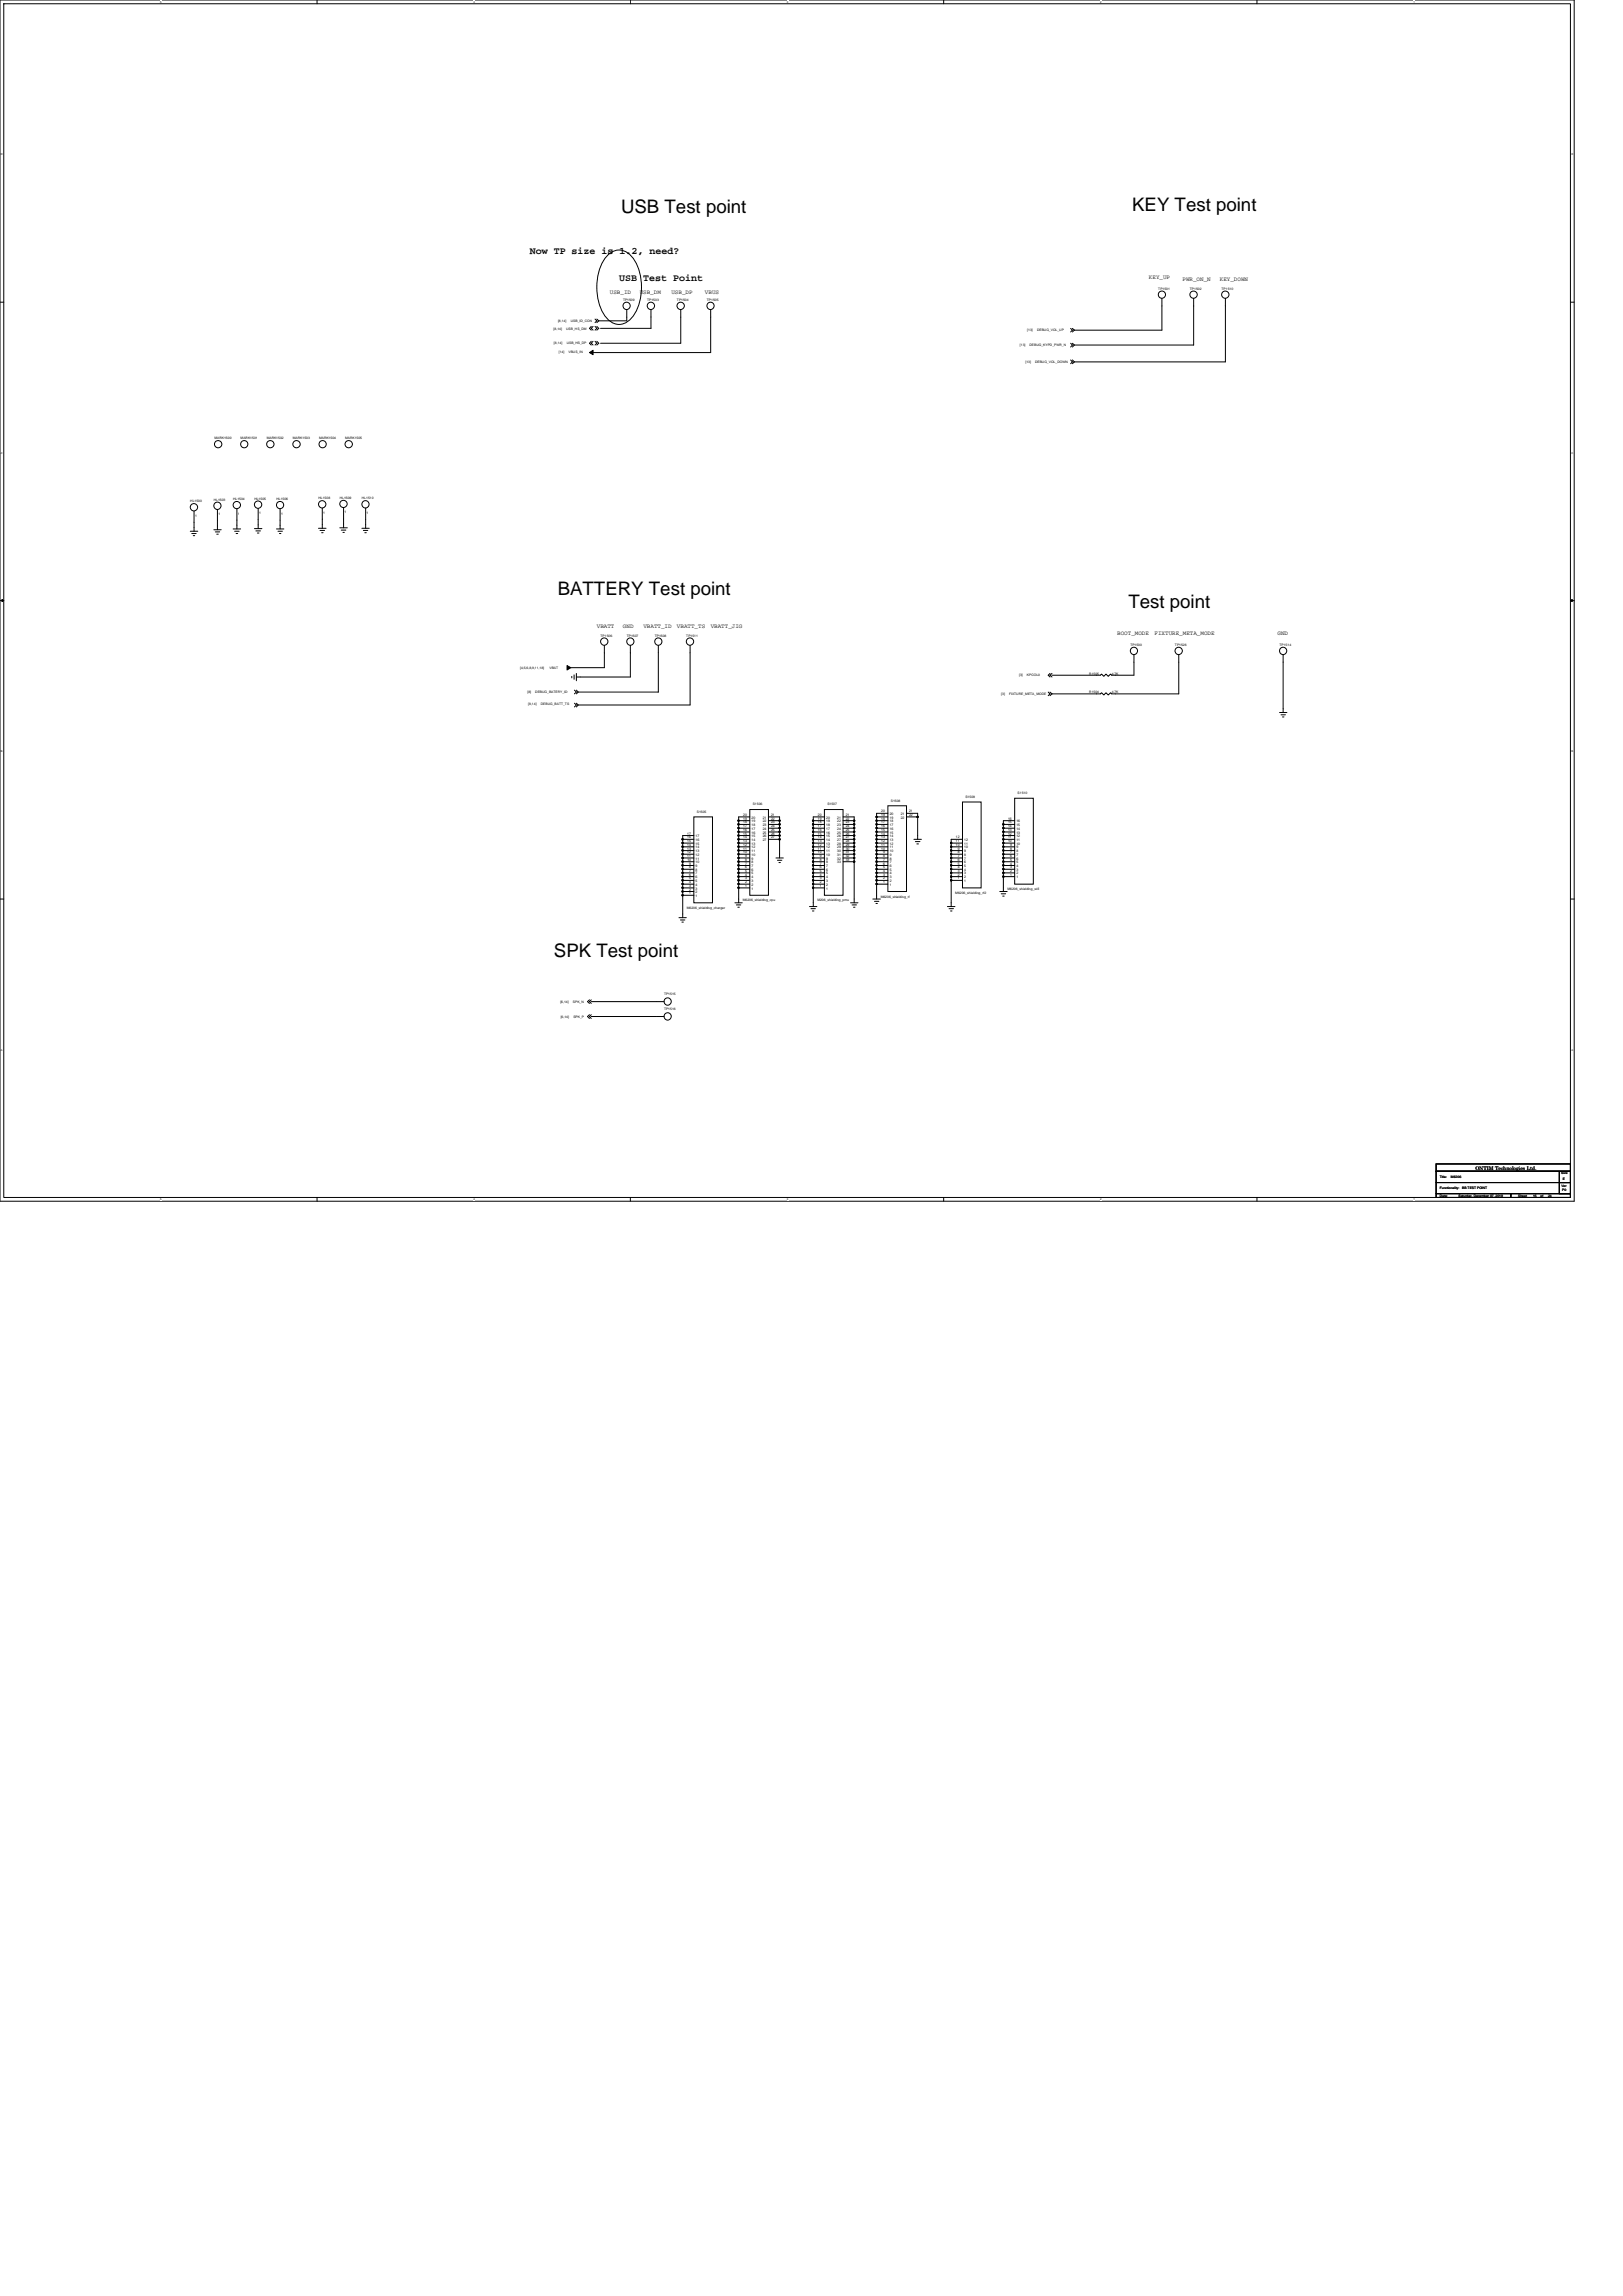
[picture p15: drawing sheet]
<svg xmlns="http://www.w3.org/2000/svg" width="210mm" height="297mm" viewBox="0 0 210 297" stroke-linecap="round" stroke-linejoin="round" font-family="sans-serif">
<defs><g id="words">
<g font-size="2.4">
<text x="80.3" y="27.5">USB Test point</text>
<text x="146.5" y="27.3">KEY Test point</text>
<text x="72.2" y="77">BATTERY Test point</text>
<text x="146" y="78.7">Test point</text>
<text x="71.7" y="123.8">SPK Test point</text>
</g>
<g font-size="1.3">
<text x="68.5" y="32.9">Now TP size is 1.2, need?</text>
<text x="80.1" y="36.3">USB Test Point</text>
</g>
<g font-size=".8">
<text x="78.9" y="38">USB_ID</text>
<text x="82.8" y="38">USB_DM</text>
<text x="86.9" y="38">USB_DP</text>
<text x="91.2" y="38">VBUS</text>
<text x="148.7" y="36.1">KEY_UP</text>
<text x="153" y="36.3">PWR_ON_N</text>
<text x="157.8" y="36.3">KEY_DOWN</text>
<text x="77.2" y="81.2">VBATT</text>
<text x="80.6" y="81.2">GND</text>
<text x="83.2" y="81.2">VBATT_ID</text>
<text x="87.6" y="81.2">VBATT_TS</text>
<text x="91.9" y="81.2">VBATT_JIG</text>
<text x="144.5" y="82.2">BOOT_MODE</text>
<text x="149.4" y="82.2">FIXTURE_META_MODE</text>
<text x="165.3" y="82.2">GND</text>
</g>
<text font-size=".7" x="190.9" y="151.3">ONTIM Technologies Ltd.</text>
<g font-size=".4">
<text x="72.2" y="41.7">[8,14]</text>
<text x="73.9" y="41.7">USB_ID_CON</text>
<text x="80.6" y="38.9">TP1509</text>
<text x="83.7" y="38.9">TP1503</text>
<text x="87.6" y="38.9">TP1504</text>
<text x="91.5" y="38.9">TP1505</text>
<text x="149.9" y="37.5">TP1501</text>
<text x="153.9" y="37.5">TP1502</text>
<text x="158.1" y="37.5">TP1510</text>
<text x="71.6" y="42.6">[8,14]</text>
<text x="71.7" y="44.6">[8,14]</text>
<text x="72.3" y="45.7">[14]</text>
<text x="73.3" y="42.6">USB_HS_DM</text>
<text x="73.3" y="44.6">USB_HS_DP</text>
<text x="73.6" y="45.7">VBUS_IN</text>
<text x="132" y="44.8">[13]</text>
<text x="132.7" y="47">[13]</text>
<text x="132.9" y="42.9">[13]</text>
<text x="133.2" y="44.8">DEBUG_KYPD_PWR_N</text>
<text x="133.9" y="47">DEBUG_VOL_DOWN</text>
<text x="134.2" y="42.9">DEBUG_VOL_UP</text>
<text x="27.7" y="56.8">MARK1500</text>
<text x="31.1" y="56.8">MARK1501</text>
<text x="34.5" y="56.8">MARK1502</text>
<text x="37.9" y="56.8">MARK1503</text>
<text x="41.3" y="56.8">MARK1504</text>
<text x="44.6" y="56.8">MARK1505</text>
<text x="24.6" y="65">HL1500</text>
<text x="27.7" y="64.8">HL1503</text>
<text x="30.2" y="64.7">HL1504</text>
<text x="32.9" y="64.6">HL1505</text>
<text x="35.8" y="64.7">HL1506</text>
<text x="41.2" y="64.6">HL1508</text>
<text x="44" y="64.5">HL1509</text>
<text x="46.8" y="64.6">HL1510</text>
<text x="25.2" y="66.9">1</text>
<text x="28.3" y="66.7">1</text>
<text x="30.8" y="66.6">1</text>
<text x="33.5" y="66.5">1</text>
<text x="36.4" y="66.6">1</text>
<text x="41.8" y="66.5">1</text>
<text x="44.6" y="66.4">1</text>
<text x="47.4" y="66.5">1</text>
<text x="77.7" y="82.4">TP1506</text>
<text x="81.1" y="82.4">TP1507</text>
<text x="84.7" y="82.4">TP1508</text>
<text x="88.8" y="82.4">TP1511</text>
<text x="146.2" y="83.6">TP1500</text>
<text x="152" y="83.6">TP1526</text>
<text x="165.5" y="83.6">TP1514</text>
<text x="67.3" y="86.6">[4,5,6,8,9,11,18]</text>
<text x="68.2" y="89.7">[8]</text>
<text x="69.3" y="89.7">DEBUG_BATERY_ID</text>
<text x="71.1" y="86.6">VBAT</text>
<text x="129.5" y="89.9">[3]</text>
<text x="130.6" y="89.9">FIXTURE_META_MODE</text>
<text x="131.8" y="87.4">[3]</text>
<text x="132.9" y="87.4">KPCOL0</text>
<text x="140.9" y="87.3">R1505</text>
<text x="140.9" y="89.7">R1504</text>
<text x="143.8" y="87.3">4.7K</text>
<text x="143.8" y="89.7">4.7K</text>
<text x="68.3" y="91.1">[8,14]</text>
<text x="70" y="91.1">DEBUG_BATT_TS</text>
<text x="88.9" y="108">17</text>
<text x="90.1" y="105.2">S1505</text>
<text x="96.2" y="107.5">16</text>
<text x="96.2" y="108">15</text>
<text x="96.2" y="107">17</text>
<text x="96.2" y="106.5">18</text>
<text x="96.2" y="106">19</text>
<text x="96.2" y="105.6">20</text>
<text x="97.2" y="107.8">16</text>
<text x="97.2" y="107.4">17</text>
<text x="97.2" y="106.9">18</text>
<text x="97.2" y="106.4">19</text>
<text x="97.2" y="105.9">20</text>
<text x="97.4" y="104.2">S1506</text>
<text x="98.7" y="105.9">21</text>
<text x="98.7" y="106.4">22</text>
<text x="98.7" y="106.9">23</text>
<text x="98.7" y="107.4">24</text>
<text x="98.7" y="107.8">25</text>
<text x="99.8" y="105.6">21</text>
<text x="99.8" y="106">22</text>
<text x="99.8" y="106.5">23</text>
<text x="99.8" y="107">24</text>
<text x="99.8" y="107.5">25</text>
<text x="99.8" y="108">26</text>
<text x="105.8" y="107.5">16</text>
<text x="105.8" y="108">15</text>
<text x="105.8" y="107">17</text>
<text x="105.8" y="106.5">18</text>
<text x="105.8" y="106">19</text>
<text x="105.8" y="105.6">20</text>
<text x="106.9" y="107.8">16</text>
<text x="106.9" y="107.4">17</text>
<text x="106.9" y="106.9">18</text>
<text x="106.9" y="106.4">19</text>
<text x="106.9" y="105.9">20</text>
<text x="107" y="104.2">S1507</text>
<text x="108.3" y="105.9">21</text>
<text x="108.3" y="106.4">22</text>
<text x="108.3" y="106.9">23</text>
<text x="108.3" y="107.4">24</text>
<text x="108.3" y="107.8">25</text>
<text x="109.4" y="105.6">21</text>
<text x="109.4" y="106">22</text>
<text x="109.4" y="106.5">23</text>
<text x="109.4" y="107">24</text>
<text x="109.4" y="107.5">25</text>
<text x="109.4" y="108">26</text>
<text x="114" y="108">14</text>
<text x="114" y="107">16</text>
<text x="114" y="107.5">15</text>
<text x="114" y="106.5">17</text>
<text x="114" y="106">18</text>
<text x="114" y="105.6">19</text>
<text x="114" y="105.1">20</text>
<text x="115.1" y="107.4">16</text>
<text x="115.1" y="107.8">15</text>
<text x="115.1" y="106.9">17</text>
<text x="115.1" y="106.4">18</text>
<text x="115.1" y="105.9">19</text>
<text x="115.1" y="105.4">20</text>
<text x="115.3" y="103.7">S1508</text>
<text x="116.5" y="105.4">21</text>
<text x="116.5" y="105.9">22</text>
<text x="117.6" y="105.1">21</text>
<text x="117.6" y="105.6">22</text>
<text x="124.9" y="103.3">S1509</text>
<text x="130.4" y="108">12</text>
<text x="130.4" y="107">14</text>
<text x="130.4" y="107.5">13</text>
<text x="130.4" y="106">16</text>
<text x="130.4" y="106.5">15</text>
<text x="131.5" y="107.4">14</text>
<text x="131.5" y="107.8">13</text>
<text x="131.5" y="106.4">16</text>
<text x="131.5" y="106.9">15</text>
<text x="131.7" y="102.8">S1510</text>
<text x="88.9" y="110.4">12</text>
<text x="88.9" y="109.9">13</text>
<text x="88.9" y="110.9">11</text>
<text x="88.9" y="108.5">16</text>
<text x="88.9" y="108.9">15</text>
<text x="88.9" y="109.4">14</text>
<text x="88.9" y="111.4">10</text>
<text x="89.2" y="113.8">5</text>
<text x="89.2" y="112.3">8</text>
<text x="89.2" y="112.8">7</text>
<text x="89.2" y="111.8">9</text>
<text x="89.2" y="113.3">6</text>
<text x="90" y="110.7">12</text>
<text x="90" y="112.7">8</text>
<text x="90" y="113.1">7</text>
<text x="90" y="112.2">9</text>
<text x="90" y="111.7">10</text>
<text x="90" y="110.3">13</text>
<text x="90" y="113.6">6</text>
<text x="90" y="111.2">11</text>
<text x="90" y="108.3">17</text>
<text x="90" y="108.8">16</text>
<text x="90" y="109.3">15</text>
<text x="90" y="109.8">14</text>
<text x="96.2" y="109.4">12</text>
<text x="96.2" y="110.4">10</text>
<text x="96.2" y="108.5">14</text>
<text x="96.2" y="108.9">13</text>
<text x="96.2" y="109.9">11</text>
<text x="96.4" y="113.8">3</text>
<text x="96.4" y="113.3">4</text>
<text x="96.4" y="112.8">5</text>
<text x="96.4" y="111.4">8</text>
<text x="96.4" y="111.8">7</text>
<text x="96.4" y="110.9">9</text>
<text x="96.4" y="112.3">6</text>
<text x="97.2" y="113.6">4</text>
<text x="97.2" y="113.1">5</text>
<text x="97.2" y="109.8">12</text>
<text x="97.2" y="111.7">8</text>
<text x="97.2" y="112.2">7</text>
<text x="97.2" y="111.2">9</text>
<text x="97.2" y="110.7">10</text>
<text x="97.2" y="108.8">14</text>
<text x="97.2" y="109.3">13</text>
<text x="97.2" y="108.3">15</text>
<text x="97.2" y="112.7">6</text>
<text x="97.2" y="110.3">11</text>
<text x="98.7" y="108.3">26</text>
<text x="98.7" y="108.8">27</text>
<text x="99.8" y="108.5">27</text>
<text x="105.8" y="109.4">12</text>
<text x="105.8" y="110.4">10</text>
<text x="105.8" y="108.5">14</text>
<text x="105.8" y="108.9">13</text>
<text x="105.8" y="109.9">11</text>
<text x="106.1" y="113.8">3</text>
<text x="106.1" y="113.3">4</text>
<text x="106.1" y="112.8">5</text>
<text x="106.1" y="111.4">8</text>
<text x="106.1" y="111.8">7</text>
<text x="106.1" y="110.9">9</text>
<text x="106.1" y="112.3">6</text>
<text x="106.9" y="113.6">4</text>
<text x="106.9" y="113.1">5</text>
<text x="106.9" y="109.8">12</text>
<text x="106.9" y="111.7">8</text>
<text x="106.9" y="112.2">7</text>
<text x="106.9" y="111.2">9</text>
<text x="106.9" y="110.7">10</text>
<text x="106.9" y="108.8">14</text>
<text x="106.9" y="109.3">13</text>
<text x="106.9" y="108.3">15</text>
<text x="106.9" y="112.7">6</text>
<text x="106.9" y="110.3">11</text>
<text x="108.3" y="108.3">26</text>
<text x="108.3" y="108.8">27</text>
<text x="108.3" y="109.3">28</text>
<text x="108.3" y="109.8">29</text>
<text x="108.3" y="110.3">30</text>
<text x="108.3" y="110.7">31</text>
<text x="108.3" y="111.2">32</text>
<text x="108.3" y="111.7">33</text>
<text x="109.4" y="108.5">27</text>
<text x="109.4" y="108.9">28</text>
<text x="109.4" y="109.4">29</text>
<text x="109.4" y="109.9">30</text>
<text x="109.4" y="110.4">31</text>
<text x="109.4" y="110.9">32</text>
<text x="109.4" y="111.4">33</text>
<text x="114" y="108.9">12</text>
<text x="114" y="109.9">10</text>
<text x="114" y="108.5">13</text>
<text x="114" y="109.4">11</text>
<text x="114.3" y="113.8">2</text>
<text x="114.3" y="113.3">3</text>
<text x="114.3" y="112.8">4</text>
<text x="114.3" y="112.3">5</text>
<text x="114.3" y="110.9">8</text>
<text x="114.3" y="111.4">7</text>
<text x="114.3" y="110.4">9</text>
<text x="114.3" y="111.8">6</text>
<text x="115.1" y="113.6">3</text>
<text x="115.1" y="113.1">4</text>
<text x="115.1" y="112.7">5</text>
<text x="115.1" y="109.3">12</text>
<text x="115.1" y="111.2">8</text>
<text x="115.1" y="111.7">7</text>
<text x="115.1" y="110.7">9</text>
<text x="115.1" y="110.3">10</text>
<text x="115.1" y="108.3">14</text>
<text x="115.1" y="108.8">13</text>
<text x="115.1" y="112.2">6</text>
<text x="115.1" y="109.8">11</text>
<text x="123.7" y="108.5">12</text>
<text x="123.7" y="109.4">10</text>
<text x="123.7" y="108.9">11</text>
<text x="123.9" y="113.8">1</text>
<text x="123.9" y="113.3">2</text>
<text x="123.9" y="112.8">3</text>
<text x="123.9" y="112.3">4</text>
<text x="123.9" y="111.8">5</text>
<text x="123.9" y="110.4">8</text>
<text x="123.9" y="110.9">7</text>
<text x="123.9" y="109.9">9</text>
<text x="123.9" y="111.4">6</text>
<text x="124.8" y="113.6">2</text>
<text x="124.8" y="113.1">3</text>
<text x="124.8" y="112.7">4</text>
<text x="124.8" y="112.2">5</text>
<text x="124.8" y="108.8">12</text>
<text x="124.8" y="110.7">8</text>
<text x="124.8" y="111.2">7</text>
<text x="124.8" y="110.3">9</text>
<text x="124.8" y="109.8">10</text>
<text x="124.8" y="111.7">6</text>
<text x="124.8" y="109.3">11</text>
<text x="130.4" y="108.9">10</text>
<text x="130.4" y="108.5">11</text>
<text x="130.7" y="113.3">1</text>
<text x="130.7" y="112.8">2</text>
<text x="130.7" y="112.3">3</text>
<text x="130.7" y="111.8">4</text>
<text x="130.7" y="111.4">5</text>
<text x="130.7" y="109.9">8</text>
<text x="130.7" y="110.4">7</text>
<text x="130.7" y="109.4">9</text>
<text x="130.7" y="110.9">6</text>
<text x="131.5" y="113.6">1</text>
<text x="131.5" y="113.1">2</text>
<text x="131.5" y="112.7">3</text>
<text x="131.5" y="112.2">4</text>
<text x="131.5" y="111.7">5</text>
<text x="131.5" y="108.3">12</text>
<text x="131.5" y="110.3">8</text>
<text x="131.5" y="110.7">7</text>
<text x="131.5" y="109.8">9</text>
<text x="131.5" y="109.3">10</text>
<text x="131.5" y="111.2">6</text>
<text x="131.5" y="108.8">11</text>
<text x="88.9" y="117.6">M6206_shielding_charger</text>
<text x="89.2" y="115.7">1</text>
<text x="89.2" y="115.2">2</text>
<text x="89.2" y="114.7">3</text>
<text x="89.2" y="114.3">4</text>
<text x="90" y="116">1</text>
<text x="90" y="115.5">2</text>
<text x="90" y="115.1">3</text>
<text x="90" y="114.6">4</text>
<text x="90" y="114.1">5</text>
<text x="96.1" y="116.6">M6206_shielding_cpu</text>
<text x="96.4" y="114.7">1</text>
<text x="96.4" y="114.3">2</text>
<text x="97.2" y="115.1">1</text>
<text x="97.2" y="114.6">2</text>
<text x="97.2" y="114.1">3</text>
<text x="105.7" y="116.6">M206_shielding_pmu</text>
<text x="106.1" y="114.7">1</text>
<text x="106.1" y="114.3">2</text>
<text x="106.9" y="115.1">1</text>
<text x="106.9" y="114.6">2</text>
<text x="106.9" y="114.1">3</text>
<text x="113.9" y="116.1">M6206_shielding_rf</text>
<text x="114.3" y="114.3">1</text>
<text x="115.1" y="114.6">1</text>
<text x="115.1" y="114.1">2</text>
<text x="123.6" y="115.7">M6206_shielding_rf2</text>
<text x="124.8" y="114.1">1</text>
<text x="130.3" y="115.2">M6206_shielding_wifi</text>
<text x="72.5" y="129.8">[6,14]</text>
<text x="72.5" y="131.7">[6,14]</text>
<text x="74.1" y="129.8">SPK_N</text>
<text x="74.2" y="131.7">SPK_P</text>
<text x="85.9" y="128.8">TP1515</text>
<text x="85.9" y="130.7">TP1516</text>
<text x="186.3" y="152.4">Title:</text>
<text x="186.3" y="153.9">Functionality:</text>
<text x="186.3" y="154.8">Date:</text>
<text x="187.7" y="152.4">M6206</text>
<text x="188.7" y="154.8">Saturday, December 07, 2019</text>
<text x="189.2" y="153.9">BB TEST POINT</text>
<text x="196.4" y="154.8">Sheet</text>
<text x="198.4" y="154.8">15</text>
<text x="199.3" y="154.8">of</text>
<text x="200.3" y="154.8">24</text>
<text x="202" y="151.9">Size</text>
<text x="202" y="153.5">Ver</text>
<text x="202.1" y="154.1">P0</text>
<text x="202.2" y="152.7">E</text>
</g>
<g font-size=".3">
<text x="20.7" y=".4">5</text>
<text x="61.3" y=".4">4</text>
<text x="101.8" y=".4">3</text>
<text x="142.3" y=".4">2</text>
<text x="182.9" y=".4">1</text>
<text x=".1" y="20.1">D</text>
<text x="203.3" y="20.1">D</text>
<text x=".1" y="58.7">C</text>
<text x="203.3" y="58.7">C</text>
<text x=".1" y="97.3">B</text>
<text x="203.3" y="97.3">B</text>
<text x=".1" y="135.9">A</text>
<text x="203.3" y="135.9">A</text>
<text x="20.7" y="155.3">5</text>
<text x="61.3" y="155.3">4</text>
<text x="101.8" y="155.3">3</text>
<text x="142.3" y="155.3">2</text>
<text x="182.9" y="155.3">1</text>
</g>
</g></defs>
<path d="M0 0h203.7v155.4h-203.7zM.5 .5h202.7v154.4h-202.7z" fill="none" stroke="#000" stroke-width=".13"/>
<g fill="#fff">
<path d="M20.7 .1h.2v.3h-.2z"/>
<path d="M20.7 155h.2v.4h-.2z"/>
</g>
<path d="M41 0v.5M41 154.9v.5" fill="none" stroke="#000" stroke-width=".13"/>
<g fill="#fff">
<path d="M61.3 .1h.2v.3h-.2z"/>
<path d="M61.3 155h.2v.4h-.2z"/>
</g>
<path d="M81.6 0v.5M81.6 154.9v.5" fill="none" stroke="#000" stroke-width=".13"/>
<g fill="#fff">
<path d="M101.8 .1h.2v.3h-.2z"/>
<path d="M101.8 155h.2v.4h-.2z"/>
</g>
<path d="M122.1 0v.5M122.1 154.9v.5" fill="none" stroke="#000" stroke-width=".13"/>
<g fill="#fff">
<path d="M142.3 .1h.2v.3h-.2z"/>
<path d="M142.3 155h.2v.4h-.2z"/>
</g>
<path d="M162.6 0v.5M162.6 154.9v.5" fill="none" stroke="#000" stroke-width=".13"/>
<g fill="#fff">
<path d="M182.9 .1h.2v.3h-.2z"/>
<path d="M182.9 155h.2v.4h-.2z"/>
<path d="M.1 19.8h.3v.4h-.3z"/>
<path d="M203.3 19.8h.3v.4h-.3z"/>
<path d="M.1 58.4h.3v.4h-.3z"/>
<path d="M203.3 58.4h.3v.4h-.3z"/>
</g>
<path d="M0 39.1h.5M203.2 39.1h.5" fill="none" stroke="#000" stroke-width=".13"/>
<g fill="#fff">
<path d="M.1 97h.3v.4h-.3z"/>
<path d="M203.3 97h.2v.4h-.2z"/>
</g>
<path d="M0 77.7h.5M203.2 77.7h.5" fill="none" stroke="#000" stroke-width=".13"/>
<path d="M.3 77.6l.2 .1-.2 .1zM203.2 77.7l.2-.1v.2z" fill="#000" stroke="#000" stroke-width=".13"/>
<g fill="#fff">
<path d="M.1 135.6h.3v.4h-.3z"/>
<path d="M203.3 135.6h.2v.4h-.2z"/>
</g>
<g fill="none" stroke="#000" stroke-width=".13">
<path d="M78.5 33.2a2 2 0 0 1 3.2 0 6.9 6.9 0 0 1 0 7.9 1.99 1.99 0 0 1-3.2 0 6.9 6.9 0 0 1 0-7.9zM150.3 38.6h.1M150.3 38.6v4.1h-11.3M154.4 38.6h.1M154.4 38.6v6h-15.4M158.5 38.6h.1M158.5 38.6v8.2h-19.5M27.7 57.5h.1M31.1 57.5h.1M34.5 57.5h.1M37.9 57.5h.1M41.3 57.5h.1"/>
<path d="M44.6 57.5h.1M76.5 44.2l-.2 .2 .2 .2M76.5 42.2l-.2 .3 .2 .2M76.7 44.2l-.2 .2 .2 .2M76.7 42.2l-.2 .3 .2 .2M77 41.3l.2 .2-.2 .2M77 44.2l.2 .2-.2 .2M77 42.2l.2 .3-.2 .2M77.2 41.3l.3 .2M77.2 44.2l.3 .2-.3 .2M77.2 42.2l.3 .3-.3 .2M77.5 41.5l-.3 .2"/>
<path d="M81.1 40.1h.1M81.1 40.1v1.4h-3.6M84.2 40.1h.1M84.2 40.1v2.4h-6.5M88.1 40.1h.1M88.1 40.1v4.3h-10.4M91.9 40.1h.1M91.9 40.1v5.5h-15.2M138.5 42.5l.2 .2-.2 .2M138.5 44.4l.2 .2-.2 .3M138.5 46.6l.2 .2-.2 .3M138.7 42.5l.3 .2"/>
<path d="M138.7 44.4l.3 .2M138.7 46.6l.3 .2M139 42.7l-.3 .2M139 44.6l-.3 .3M139 46.8l-.3 .3M24.6 68.7h1M24.8 69h.6M25 69.3h.2M25.1 66.1v2.6M25.1 66.1h.1M27.7 68.5h.9M27.9 68.8h.5"/>
<path d="M28 69.1h.2M28.1 65.9v2.6M28.1 65.9h.1M30.2 68.4h.9M30.4 68.7h.5M30.5 69h.3M30.6 65.8v2.6M30.6 65.8h.1M32.9 68.4h1M33.1 68.7h.6M33.3 69h.2M33.4 65.8v2.6"/>
<path d="M33.4 65.8h.1M35.8 68.4h.9M36 68.7h.5M36.2 69h.1M36.2 65.8v2.6M36.2 65.8h.1M41.2 68.3h1M41.4 68.6h.6M41.6 68.9h.2M41.7 65.7v2.6M41.7 65.7h.1M44 68.3h.9"/>
<path d="M44.2 68.6h.5M44.4 68.9h.2M44.4 65.7v2.6M44.4 65.7h.1M46.8 68.3h1M47 68.6h.6M47.2 68.9h.2M47.3 65.7v2.6M47.3 65.7h.1M74 87.5v.2M74.3 87.3v.6M74.3 89.3l.3 .2-.3 .3"/>
<path d="M74.3 91l.3 .2-.3 .3M74.6 89.3l.2 .2M74.6 91l.2 .2M74.6 87.1v1M74.8 89.5l-.2 .3M74.8 91.2l-.2 .3M78.2 83.5h.1M78.2 83.5v2.9h-4.3M81.6 83.5v4.1h-7M81.6 83.5h.1M85.2 83.5h.1M85.2 83.5v6h-10.4"/>
<path d="M89.3 83.5h.1M89.3 83.5v7.7h-14.5M135.6 89.5l.2 .3-.2 .2M135.8 89.5l.3 .3M135.8 87.1l-.2 .3 .2 .2M136.1 87.1l-.3 .3 .3 .2M136.1 89.8l-.3 .2M146.7 84.7v2.7h-2.9l-.1-.2-.3 .3-.3-.3-.3 .3-.3-.3-.1 .2h-6.3M146.7 84.7h.1M152.5 84.7h.1M152.5 84.7v5.1h-8.7l-.1-.2-.3 .3-.3-.3-.3 .3-.3-.3-.1 .2h-6.3M165.5 92.2h1"/>
<path d="M165.7 92.5h.6M165.9 92.8h.2M166 84.7v7.5M166 84.7h.1M0 116.3h.5M87.8 118.7h1M88 119h.6M88.2 119.3h.2M88.3 115.8v2.9M88.3 108.6v.5M88.3 109.1v.5M88.3 109.6v.4"/>
<path d="M88.3 110v.5M88.3 110.5v.5M88.3 111v.5M88.3 111.5v.5M88.3 112v.5M88.3 112.5v.4M88.3 112.9v.5M88.3 113.4v.5M88.3 113.9v.5M88.3 114.4v.5M88.3 114.9v.4M88.3 115.3v.5"/>
<path d="M88.3 115.8h1.5M88.3 115.3h1.5M88.3 114.9h1.5M88.3 114.4h1.5M88.3 113.9h1.5M88.3 110.5h1.5M88.3 112.5h1.5M88.3 112.9h1.5M88.3 112h1.5M88.3 111.5h1.5M88.3 110h1.5M88.3 113.4h1.5"/>
<path d="M88.3 111h1.5M88.3 108.6h1.5M88.3 109.1h1.5M88.3 109.6h1.5M89.8 105.7h2.4v11.1h-2.4zM89.8 114.9h.1M89.8 108.1h-1.5v.5M92.2 114.4h.1M92.2 115.3h.1M92.2 116.3h.1M95.1 116.8h.9M95.3 117.1h.5"/>
<path d="M95.5 117.4h.2M95.6 114.9v1.9M95.6 106.2v.5M95.6 106.7v.4M95.6 107.1v.5M95.6 107.6v.5M95.6 108.1v.5M95.6 108.6v.5M95.6 109.1v.5M95.6 109.6v.4M95.6 110v.5M95.6 110.5v.5"/>
<path d="M95.6 111v.5M95.6 111.5v.5M95.6 112v.5M95.6 112.5v.4M95.6 112.9v.5M95.6 113.4v.5M95.6 113.9v.5M95.6 114.4v.5M95.6 114.9h1.4M95.6 114.4h1.4M95.6 113.9h1.4M95.6 113.4h1.4"/>
<path d="M95.6 112.9h1.4M95.6 109.6h1.4M95.6 111.5h1.4M95.6 112h1.4M95.6 111h1.4M95.6 110.5h1.4M95.6 108.6h1.4M95.6 109.1h1.4M95.6 107.6h1.4M95.6 108.1h1.4M95.6 112.5h1.4M95.6 110h1.4"/>
<path d="M95.6 107.1h1.4M95.6 106.7h1.4M95.6 106.2h1.4M97 104.7h2.4v11.1h-2.4zM97 113.9h.1M97 105.7h-1.4v.5M99.4 113.4h.1M99.4 114.4h.1M99.4 115.3h.1M99.4 105.7h1.5v.5M99.4 106.2h1.5M99.4 106.7h1.5"/>
<path d="M99.4 107.1h1.5M99.4 107.6h1.5M99.4 108.1h1.5M99.4 108.6h1.5M100.4 111h.9M100.6 111.3h.6M100.8 111.6h.2M100.9 108.6v2.4M100.9 106.2v.5M100.9 106.7v.4M100.9 107.1v.5M100.9 107.6v.5"/>
<path d="M100.9 108.1v.5M104.7 117.3h1M104.9 117.6h.6M105.1 117.9h.2M105.2 114.9h1.5M105.2 114.4h1.5M105.2 113.9h1.5M105.2 113.4h1.5M105.2 112.9h1.5M105.2 109.6h1.5M105.2 111.5h1.5M105.2 112h1.5"/>
<path d="M105.2 111h1.5M105.2 110.5h1.5M105.2 108.6h1.5M105.2 109.1h1.5M105.2 107.6h1.5M105.2 108.1h1.5M105.2 112.5h1.5M105.2 110h1.5M105.2 107.1h1.5M105.2 106.7h1.5M105.2 106.2h1.5M105.2 114.9v2.4"/>
<path d="M105.2 106.2v.5M105.2 106.7v.9M105.2 107.6v1M105.2 108.6v1M105.2 109.6v.9M105.2 110.5v.5M105.2 111v1M105.2 112v.5M105.2 112.5v.4M105.2 112.9v1M105.2 113.9v.5M105.2 114.4v.5"/>
<path d="M106.7 104.7h2.4v11.1h-2.4zM106.7 113.9h.1M106.7 105.7h-1.5v.5M109.1 113.4h.1M109.1 114.4h.1M109.1 115.3h.1M109.1 105.7h1.4v1M109.1 106.2h1.4M109.1 106.7h1.4M109.1 107.1h1.4M109.1 107.6h1.4M109.1 108.1h1.4"/>
<path d="M109.1 108.6h1.4M109.1 109.1h1.4M109.1 109.6h1.4M109.1 110h1.4M109.1 110.5h1.4M109.1 111h1.4M109.1 111.5h1.4M110 116.8h1M110.2 117.1h.6M110.4 117.4h.2M110.5 111.5v5.3M110.5 106.7v.4"/>
<path d="M110.5 107.1v.5M110.5 107.6v.5M110.5 108.1v.5M110.5 108.6v1M110.5 109.6v.4M110.5 110v.5M110.5 110.5v.5M110.5 111v.5M112.9 116.3h1M113.1 116.6h.6M113.3 116.9h.2M113.4 114.4h1.5"/>
<path d="M113.4 113.9h1.5M113.4 113.4h1.5M113.4 112.9h1.5M113.4 112.5h1.5M113.4 109.1h1.5M113.4 111h1.5M113.4 111.5h1.5M113.4 110.5h1.5M113.4 110h1.5M113.4 108.1h1.5M113.4 108.6h1.5M113.4 107.1h1.5"/>
<path d="M113.4 107.6h1.5M113.4 112h1.5M113.4 109.6h1.5M113.4 106.7h1.5M113.4 106.2h1.5M113.4 105.7h1.5M113.4 114.4v1.9M113.4 105.7v1M113.4 106.7v.4M113.4 107.1v.5M113.4 107.6v.5M113.4 108.1v1"/>
<path d="M113.4 109.1v.9M113.4 110v.5M113.4 110.5v.5M113.4 111v1M113.4 112v.5M113.4 112.5v.9M113.4 113.4v1M114.9 104.2h2.4v11.1h-2.4zM114.9 113.4h.1M114.9 105.2h-1.5v.5M117.3 105.2h1.4v3.4M117.3 112.9h.1"/>
<path d="M117.3 113.9h.1M117.3 114.9h.1M117.3 105.7h1.4M118.2 108.6h1M118.4 108.9h.6M118.6 109.2h.2M122.6 117.3h.9M122.8 117.6h.6M123 117.9h.2M123.1 113.4v3.9M123.1 109.6v.4M123.1 110v1"/>
<path d="M123.1 111v.5M123.1 111.5v1M123.1 112.5v.9M123.1 113.9h1.4M123.1 113.4h1.4M123.1 112.9h1.4M123.1 112.5h1.4M123.1 112h1.4M123.1 110.5h1.4M123.1 111h1.4M123.1 110h1.4M123.1 109.6h1.4"/>
<path d="M123.1 111.5h1.4M123.1 109.1h1.4M124.5 103.8h2.4v11.1h-2.4zM124.5 112.9h.1M124.5 108.6h-1.4v1M126.9 112.5h.1M126.9 113.4h.1M126.9 114.4h.1M129.3 115.3h1M129.5 115.6h.6M129.7 115.9h.2M129.8 113.4h1.5"/>
<path d="M129.8 112.9h1.5M129.8 112.5h1.5M129.8 112h1.5M129.8 111.5h1.5M129.8 108.1h1.5M129.8 110h1.5M129.8 110.5h1.5M129.8 109.6h1.5M129.8 109.1h1.5M129.8 107.1h1.5M129.8 107.6h1.5M129.8 106.7h1.5"/>
<path d="M129.8 111h1.5M129.8 108.6h1.5M129.8 113.4v1.9M129.8 106.7v.9M129.8 107.6v.5M129.8 108.1v1M129.8 109.1v.5M129.8 109.6v.4M129.8 110v1M129.8 111v1M129.8 112v.5M129.8 112.5v.9"/>
<path d="M131.3 103.3h2.4v11.1h-2.4zM131.3 112.5h.1M131.3 106.2h-1.5v.5M133.7 112h.1M133.7 112.9h.1M133.7 113.9h.1M203.2 116.3h.5M76.3 129.3l-.3 .3 .3 .2M76.3 131.3l-.3 .2 .3 .3M76.5 129.3l-.2 .3 .2 .2M76.5 131.3l-.2 .2 .2 .3M76.5 129.6h9.4"/>
<path d="M76.5 131.5h9.4M85.9 129.6h.1M85.9 131.5h.1M185.8 150.6h17.4v.9h-17.4zM185.8 151.5h17.4v1.5h-17.4zM185.8 154.4h9.7v.5h-9.7zM185.8 153v1.4M195.5 154.4h7.7v.5h-7.7zM201.7 153h1.5v1.4h-1.5zM201.7 151.5v1.5"/>
<circle cx="81.1" cy="39.6" r=".47"/>
<circle cx="84.2" cy="39.6" r=".48"/>
<circle cx="88.1" cy="39.6" r=".48"/>
<circle cx="91.9" cy="39.6" r=".47"/>
<circle cx="150.3" cy="38.1" r=".47"/>
<circle cx="154.4" cy="38.1" r=".47"/>
<circle cx="158.5" cy="38.1" r=".47"/>
<circle cx="28.2" cy="57.5" r=".47"/>
<circle cx="31.6" cy="57.5" r=".47"/>
<circle cx="35" cy="57.5" r=".47"/>
<circle cx="38.4" cy="57.5" r=".47"/>
<circle cx="41.7" cy="57.5" r=".47"/>
<circle cx="45.1" cy="57.5" r=".47"/>
<circle cx="25.1" cy="65.6" r=".48"/>
<circle cx="28.1" cy="65.4" r=".47"/>
<circle cx="30.6" cy="65.3" r=".47"/>
<circle cx="33.4" cy="65.3" r=".48"/>
<circle cx="36.2" cy="65.3" r=".47"/>
<circle cx="41.7" cy="65.2" r=".48"/>
<circle cx="44.4" cy="65.2" r=".47"/>
<circle cx="47.3" cy="65.2" r=".47"/>
<circle cx="78.2" cy="83" r=".48"/>
<circle cx="81.5" cy="83" r=".47"/>
<circle cx="85.2" cy="83" r=".47"/>
<circle cx="89.3" cy="83" r=".48"/>
<circle cx="146.7" cy="84.2" r=".47"/>
<circle cx="152.5" cy="84.2" r=".48"/>
<circle cx="166" cy="84.2" r=".47"/>
<circle cx="86.4" cy="129.6" r=".47"/>
<circle cx="86.4" cy="131.5" r=".47"/>
</g>
<g fill="#000" stroke="#000" stroke-width=".13">
<path d="M76.3 45.6l.4-.3v.6zM73.4 86.1l.5 .3-.5 .3z"/>
<path d="M88.2 108.5h.2v.1h-.2z" fill-rule="evenodd"/>
<path d="M88.2 109.5h.2v.1h-.2z" fill-rule="evenodd"/>
<path d="M88.2 109h.2v.1h-.2z" fill-rule="evenodd"/>
<path d="M88.2 110.4h.2v.2h-.2z" fill-rule="evenodd"/>
<path d="M88.2 110h.2v.1h-.2z" fill-rule="evenodd"/>
<path d="M88.2 110.9h.2v.2h-.2z" fill-rule="evenodd"/>
<path d="M88.2 111.4h.2v.1h-.2z" fill-rule="evenodd"/>
<path d="M88.2 112.4h.2v.1h-.2z" fill-rule="evenodd"/>
<path d="M88.2 111.9h.2v.1h-.2z" fill-rule="evenodd"/>
<path d="M88.2 113.3h.2v.2h-.2z" fill-rule="evenodd"/>
<path d="M88.2 112.9h.2v.1h-.2z" fill-rule="evenodd"/>
<path d="M88.2 113.8h.2v.1h-.2z" fill-rule="evenodd"/>
<path d="M88.2 114.8h.2v.1h-.2z" fill-rule="evenodd"/>
<path d="M88.2 114.3h.2v.1h-.2z" fill-rule="evenodd"/>
<path d="M88.2 115.3h.2v.1h-.2z" fill-rule="evenodd"/>
<path d="M88.2 115.8h.2v.1h-.2z" fill-rule="evenodd"/>
<path d="M88.2 108.5h.2v.1h-.2z" fill-rule="evenodd"/>
<path d="M88.2 109.5h.2v.1h-.2z" fill-rule="evenodd"/>
<path d="M88.2 109h.2v.1h-.2z" fill-rule="evenodd"/>
<path d="M88.2 110.4h.2v.2h-.2z" fill-rule="evenodd"/>
<path d="M88.2 110h.2v.1h-.2z" fill-rule="evenodd"/>
<path d="M88.2 110.9h.2v.2h-.2z" fill-rule="evenodd"/>
<path d="M88.2 111.4h.2v.1h-.2z" fill-rule="evenodd"/>
<path d="M88.2 112.4h.2v.1h-.2z" fill-rule="evenodd"/>
<path d="M88.2 111.9h.2v.1h-.2z" fill-rule="evenodd"/>
<path d="M88.2 113.3h.2v.2h-.2z" fill-rule="evenodd"/>
<path d="M88.2 112.9h.2v.1h-.2z" fill-rule="evenodd"/>
<path d="M88.2 113.8h.2v.1h-.2z" fill-rule="evenodd"/>
<path d="M88.2 114.8h.2v.1h-.2z" fill-rule="evenodd"/>
<path d="M88.2 114.3h.2v.1h-.2z" fill-rule="evenodd"/>
<path d="M88.2 115.3h.2v.1h-.2z" fill-rule="evenodd"/>
<path d="M88.2 115.8h.2v.1h-.2z" fill-rule="evenodd"/>
<path d="M95.5 106.6h.1v.1h-.1z" fill-rule="evenodd"/>
<path d="M95.5 106.1h.1v.1h-.1z" fill-rule="evenodd"/>
<path d="M95.5 107.5h.1v.2h-.1z" fill-rule="evenodd"/>
<path d="M95.5 107.1h.1v.1h-.1z" fill-rule="evenodd"/>
<path d="M95.5 108h.1v.2h-.1z" fill-rule="evenodd"/>
<path d="M95.5 109h.1v.1h-.1z" fill-rule="evenodd"/>
<path d="M95.5 108.5h.1v.1h-.1z" fill-rule="evenodd"/>
<path d="M95.5 110h.1v.1h-.1z" fill-rule="evenodd"/>
<path d="M95.5 109.5h.1v.1h-.1z" fill-rule="evenodd"/>
<path d="M95.5 110.9h.1v.2h-.1z" fill-rule="evenodd"/>
<path d="M95.5 110.4h.1v.2h-.1z" fill-rule="evenodd"/>
<path d="M95.5 111.4h.1v.1h-.1z" fill-rule="evenodd"/>
<path d="M95.5 112.4h.1v.1h-.1z" fill-rule="evenodd"/>
<path d="M95.5 111.9h.1v.1h-.1z" fill-rule="evenodd"/>
<path d="M95.5 112.9h.1v.1h-.1z" fill-rule="evenodd"/>
<path d="M95.5 113.3h.1v.2h-.1z" fill-rule="evenodd"/>
<path d="M95.5 114.3h.1v.1h-.1z" fill-rule="evenodd"/>
<path d="M95.5 113.8h.1v.1h-.1z" fill-rule="evenodd"/>
<path d="M95.5 114.8h.1v.1h-.1z" fill-rule="evenodd"/>
<path d="M95.5 106.6h.1v.1h-.1z" fill-rule="evenodd"/>
<path d="M95.5 106.1h.1v.1h-.1z" fill-rule="evenodd"/>
<path d="M95.5 107.5h.1v.2h-.1z" fill-rule="evenodd"/>
<path d="M95.5 107.1h.1v.1h-.1z" fill-rule="evenodd"/>
<path d="M95.5 108h.1v.2h-.1z" fill-rule="evenodd"/>
<path d="M95.5 109h.1v.1h-.1z" fill-rule="evenodd"/>
<path d="M95.5 108.5h.1v.1h-.1z" fill-rule="evenodd"/>
<path d="M95.5 110h.1v.1h-.1z" fill-rule="evenodd"/>
<path d="M95.5 109.5h.1v.1h-.1z" fill-rule="evenodd"/>
<path d="M95.5 110.9h.1v.2h-.1z" fill-rule="evenodd"/>
<path d="M95.5 110.4h.1v.2h-.1z" fill-rule="evenodd"/>
<path d="M95.5 111.4h.1v.1h-.1z" fill-rule="evenodd"/>
<path d="M95.5 112.4h.1v.1h-.1z" fill-rule="evenodd"/>
<path d="M95.5 111.9h.1v.1h-.1z" fill-rule="evenodd"/>
<path d="M95.5 112.9h.1v.1h-.1z" fill-rule="evenodd"/>
<path d="M95.5 113.3h.1v.2h-.1z" fill-rule="evenodd"/>
<path d="M95.5 114.3h.1v.1h-.1z" fill-rule="evenodd"/>
<path d="M95.5 113.8h.1v.1h-.1z" fill-rule="evenodd"/>
<path d="M95.5 114.8h.1v.1h-.1z" fill-rule="evenodd"/>
<path d="M100.8 106.1h.1v.1h-.1z" fill-rule="evenodd"/>
<path d="M100.8 106.6h.1v.1h-.1z" fill-rule="evenodd"/>
<path d="M100.8 107.5h.1v.2h-.1z" fill-rule="evenodd"/>
<path d="M100.8 107.1h.1v.1h-.1z" fill-rule="evenodd"/>
<path d="M100.8 108h.1v.2h-.1z" fill-rule="evenodd"/>
<path d="M100.8 108.5h.1v.1h-.1z" fill-rule="evenodd"/>
<path d="M100.8 106.1h.1v.1h-.1z" fill-rule="evenodd"/>
<path d="M100.8 106.6h.1v.1h-.1z" fill-rule="evenodd"/>
<path d="M100.8 107.5h.1v.2h-.1z" fill-rule="evenodd"/>
<path d="M100.8 107.1h.1v.1h-.1z" fill-rule="evenodd"/>
<path d="M100.8 108h.1v.2h-.1z" fill-rule="evenodd"/>
<path d="M100.8 108.5h.1v.1h-.1z" fill-rule="evenodd"/>
<path d="M105.1 106.6h.2v.1h-.2z" fill-rule="evenodd"/>
<path d="M105.1 107.1h.2v.1h-.2z" fill-rule="evenodd"/>
<path d="M105.1 107.5h.2v.2h-.2z" fill-rule="evenodd"/>
<path d="M105.1 108h.2v.2h-.2z" fill-rule="evenodd"/>
<path d="M105.1 108.5h.2v.1h-.2z" fill-rule="evenodd"/>
<path d="M105.1 109h.2v.1h-.2z" fill-rule="evenodd"/>
<path d="M105.1 109.5h.2v.1h-.2z" fill-rule="evenodd"/>
<path d="M105.1 110h.2v.1h-.2z" fill-rule="evenodd"/>
<path d="M105.1 110.4h.2v.2h-.2z" fill-rule="evenodd"/>
<path d="M105.1 110.9h.2v.2h-.2z" fill-rule="evenodd"/>
<path d="M105.1 111.4h.2v.1h-.2z" fill-rule="evenodd"/>
<path d="M105.1 111.9h.2v.1h-.2z" fill-rule="evenodd"/>
<path d="M105.1 112.4h.2v.1h-.2z" fill-rule="evenodd"/>
<path d="M105.1 112.9h.2v.1h-.2z" fill-rule="evenodd"/>
<path d="M105.1 113.3h.2v.2h-.2z" fill-rule="evenodd"/>
<path d="M105.1 113.8h.2v.1h-.2z" fill-rule="evenodd"/>
<path d="M105.1 114.3h.2v.1h-.2z" fill-rule="evenodd"/>
<path d="M105.1 114.8h.2v.1h-.2z" fill-rule="evenodd"/>
<path d="M105.1 106.1h.2v.1h-.2z" fill-rule="evenodd"/>
<path d="M105.1 106.6h.2v.1h-.2z" fill-rule="evenodd"/>
<path d="M105.1 107.1h.2v.1h-.2z" fill-rule="evenodd"/>
<path d="M105.1 107.5h.2v.2h-.2z" fill-rule="evenodd"/>
<path d="M105.1 108h.2v.2h-.2z" fill-rule="evenodd"/>
<path d="M105.1 108.5h.2v.1h-.2z" fill-rule="evenodd"/>
<path d="M105.1 109h.2v.1h-.2z" fill-rule="evenodd"/>
<path d="M105.1 109.5h.2v.1h-.2z" fill-rule="evenodd"/>
<path d="M105.1 110h.2v.1h-.2z" fill-rule="evenodd"/>
<path d="M105.1 110.4h.2v.2h-.2z" fill-rule="evenodd"/>
<path d="M105.1 110.9h.2v.2h-.2z" fill-rule="evenodd"/>
<path d="M105.1 111.4h.2v.1h-.2z" fill-rule="evenodd"/>
<path d="M105.1 111.9h.2v.1h-.2z" fill-rule="evenodd"/>
<path d="M105.1 112.4h.2v.1h-.2z" fill-rule="evenodd"/>
<path d="M105.1 112.9h.2v.1h-.2z" fill-rule="evenodd"/>
<path d="M105.1 113.3h.2v.2h-.2z" fill-rule="evenodd"/>
<path d="M105.1 113.8h.2v.1h-.2z" fill-rule="evenodd"/>
<path d="M105.1 114.3h.2v.1h-.2z" fill-rule="evenodd"/>
<path d="M105.1 114.8h.2v.1h-.2z" fill-rule="evenodd"/>
<path d="M105.1 106.1h.2v.1h-.2z" fill-rule="evenodd"/>
<path d="M110.4 106.1h.2v.1h-.2z" fill-rule="evenodd"/>
<path d="M110.4 106.6h.2v.1h-.2z" fill-rule="evenodd"/>
<path d="M110.4 107.1h.2v.1h-.2z" fill-rule="evenodd"/>
<path d="M110.4 107.5h.2v.2h-.2z" fill-rule="evenodd"/>
<path d="M110.4 108h.2v.2h-.2z" fill-rule="evenodd"/>
<path d="M110.4 108.5h.2v.1h-.2z" fill-rule="evenodd"/>
<path d="M110.4 109h.2v.1h-.2z" fill-rule="evenodd"/>
<path d="M110.4 109.5h.2v.1h-.2z" fill-rule="evenodd"/>
<path d="M110.4 110h.2v.1h-.2z" fill-rule="evenodd"/>
<path d="M110.4 110.4h.2v.2h-.2z" fill-rule="evenodd"/>
<path d="M110.4 110.9h.2v.2h-.2z" fill-rule="evenodd"/>
<path d="M110.4 111.4h.2v.1h-.2z" fill-rule="evenodd"/>
<path d="M110.4 106.1h.2v.1h-.2z" fill-rule="evenodd"/>
<path d="M110.4 106.6h.2v.1h-.2z" fill-rule="evenodd"/>
<path d="M110.4 107.1h.2v.1h-.2z" fill-rule="evenodd"/>
<path d="M110.4 107.5h.2v.2h-.2z" fill-rule="evenodd"/>
<path d="M110.4 108h.2v.2h-.2z" fill-rule="evenodd"/>
<path d="M110.4 108.5h.2v.1h-.2z" fill-rule="evenodd"/>
<path d="M110.4 109h.2v.1h-.2z" fill-rule="evenodd"/>
<path d="M110.4 109.5h.2v.1h-.2z" fill-rule="evenodd"/>
<path d="M110.4 110h.2v.1h-.2z" fill-rule="evenodd"/>
<path d="M110.4 110.4h.2v.2h-.2z" fill-rule="evenodd"/>
<path d="M110.4 110.9h.2v.2h-.2z" fill-rule="evenodd"/>
<path d="M110.4 111.4h.2v.1h-.2z" fill-rule="evenodd"/>
<path d="M113.3 105.6h.2v.1h-.2z" fill-rule="evenodd"/>
<path d="M113.3 106.1h.2v.1h-.2z" fill-rule="evenodd"/>
<path d="M113.3 106.6h.2v.1h-.2z" fill-rule="evenodd"/>
<path d="M113.3 107.1h.2v.1h-.2z" fill-rule="evenodd"/>
<path d="M113.3 107.5h.2v.2h-.2z" fill-rule="evenodd"/>
<path d="M113.3 108h.2v.2h-.2z" fill-rule="evenodd"/>
<path d="M113.3 108.5h.2v.1h-.2z" fill-rule="evenodd"/>
<path d="M113.3 109h.2v.1h-.2z" fill-rule="evenodd"/>
<path d="M113.3 109.5h.2v.1h-.2z" fill-rule="evenodd"/>
<path d="M113.3 110h.2v.1h-.2z" fill-rule="evenodd"/>
<path d="M113.3 110.4h.2v.2h-.2z" fill-rule="evenodd"/>
<path d="M113.3 110.9h.2v.2h-.2z" fill-rule="evenodd"/>
<path d="M113.3 111.4h.2v.1h-.2z" fill-rule="evenodd"/>
<path d="M113.3 111.9h.2v.1h-.2z" fill-rule="evenodd"/>
<path d="M113.3 112.4h.2v.1h-.2z" fill-rule="evenodd"/>
<path d="M113.3 112.9h.2v.1h-.2z" fill-rule="evenodd"/>
<path d="M113.3 113.3h.2v.2h-.2z" fill-rule="evenodd"/>
<path d="M113.3 113.8h.2v.1h-.2z" fill-rule="evenodd"/>
<path d="M113.3 114.3h.2v.1h-.2z" fill-rule="evenodd"/>
<path d="M113.3 105.6h.2v.1h-.2z" fill-rule="evenodd"/>
<path d="M113.3 106.1h.2v.1h-.2z" fill-rule="evenodd"/>
<path d="M113.3 106.6h.2v.1h-.2z" fill-rule="evenodd"/>
<path d="M113.3 107.1h.2v.1h-.2z" fill-rule="evenodd"/>
<path d="M113.3 107.5h.2v.2h-.2z" fill-rule="evenodd"/>
<path d="M113.3 108h.2v.2h-.2z" fill-rule="evenodd"/>
<path d="M113.3 108.5h.2v.1h-.2z" fill-rule="evenodd"/>
<path d="M113.3 109h.2v.1h-.2z" fill-rule="evenodd"/>
<path d="M113.3 109.5h.2v.1h-.2z" fill-rule="evenodd"/>
<path d="M113.3 110h.2v.1h-.2z" fill-rule="evenodd"/>
<path d="M113.3 110.4h.2v.2h-.2z" fill-rule="evenodd"/>
<path d="M113.3 110.9h.2v.2h-.2z" fill-rule="evenodd"/>
<path d="M113.3 111.4h.2v.1h-.2z" fill-rule="evenodd"/>
<path d="M113.3 111.9h.2v.1h-.2z" fill-rule="evenodd"/>
<path d="M113.3 112.4h.2v.1h-.2z" fill-rule="evenodd"/>
<path d="M113.3 112.9h.2v.1h-.2z" fill-rule="evenodd"/>
<path d="M113.3 113.3h.2v.2h-.2z" fill-rule="evenodd"/>
<path d="M113.3 113.8h.2v.1h-.2z" fill-rule="evenodd"/>
<path d="M113.3 114.3h.2v.1h-.2z" fill-rule="evenodd"/>
<path d="M118.6 105.6h.2v.1h-.2z" fill-rule="evenodd"/>
<path d="M118.6 105.6h.2v.1h-.2z" fill-rule="evenodd"/>
<path d="M123 109h.1v.1h-.1z" fill-rule="evenodd"/>
<path d="M123 109.5h.1v.1h-.1z" fill-rule="evenodd"/>
<path d="M123 110h.1v.1h-.1z" fill-rule="evenodd"/>
<path d="M123 110.4h.1v.2h-.1z" fill-rule="evenodd"/>
<path d="M123 110.9h.1v.2h-.1z" fill-rule="evenodd"/>
<path d="M123 111.4h.1v.1h-.1z" fill-rule="evenodd"/>
<path d="M123 111.9h.1v.1h-.1z" fill-rule="evenodd"/>
<path d="M123 112.4h.1v.1h-.1z" fill-rule="evenodd"/>
<path d="M123 112.9h.1v.1h-.1z" fill-rule="evenodd"/>
<path d="M123 113.3h.1v.2h-.1z" fill-rule="evenodd"/>
<path d="M123 113.8h.1v.1h-.1z" fill-rule="evenodd"/>
<path d="M123 109h.1v.1h-.1z" fill-rule="evenodd"/>
<path d="M123 109.5h.1v.1h-.1z" fill-rule="evenodd"/>
<path d="M123 110h.1v.1h-.1z" fill-rule="evenodd"/>
<path d="M123 110.4h.1v.2h-.1z" fill-rule="evenodd"/>
<path d="M123 110.9h.1v.2h-.1z" fill-rule="evenodd"/>
<path d="M123 111.4h.1v.1h-.1z" fill-rule="evenodd"/>
<path d="M123 111.9h.1v.1h-.1z" fill-rule="evenodd"/>
<path d="M123 112.4h.1v.1h-.1z" fill-rule="evenodd"/>
<path d="M123 112.9h.1v.1h-.1z" fill-rule="evenodd"/>
<path d="M123 113.3h.1v.2h-.1z" fill-rule="evenodd"/>
<path d="M123 113.8h.1v.1h-.1z" fill-rule="evenodd"/>
<path d="M129.7 106.6h.2v.1h-.2z" fill-rule="evenodd"/>
<path d="M129.7 107.1h.2v.1h-.2z" fill-rule="evenodd"/>
<path d="M129.7 107.5h.2v.2h-.2z" fill-rule="evenodd"/>
<path d="M129.7 108h.2v.2h-.2z" fill-rule="evenodd"/>
<path d="M129.7 108.5h.2v.1h-.2z" fill-rule="evenodd"/>
<path d="M129.7 109h.2v.1h-.2z" fill-rule="evenodd"/>
<path d="M129.7 109.5h.2v.1h-.2z" fill-rule="evenodd"/>
<path d="M129.7 110h.2v.1h-.2z" fill-rule="evenodd"/>
<path d="M129.7 110.4h.2v.2h-.2z" fill-rule="evenodd"/>
<path d="M129.7 110.9h.2v.2h-.2z" fill-rule="evenodd"/>
<path d="M129.7 111.4h.2v.1h-.2z" fill-rule="evenodd"/>
<path d="M129.7 111.9h.2v.1h-.2z" fill-rule="evenodd"/>
<path d="M129.7 112.4h.2v.1h-.2z" fill-rule="evenodd"/>
<path d="M129.7 112.9h.2v.1h-.2z" fill-rule="evenodd"/>
<path d="M129.7 113.3h.2v.2h-.2z" fill-rule="evenodd"/>
<path d="M129.7 106.6h.2v.1h-.2z" fill-rule="evenodd"/>
<path d="M129.7 107.1h.2v.1h-.2z" fill-rule="evenodd"/>
<path d="M129.7 107.5h.2v.2h-.2z" fill-rule="evenodd"/>
<path d="M129.7 108h.2v.2h-.2z" fill-rule="evenodd"/>
<path d="M129.7 108.5h.2v.1h-.2z" fill-rule="evenodd"/>
<path d="M129.7 109h.2v.1h-.2z" fill-rule="evenodd"/>
<path d="M129.7 109.5h.2v.1h-.2z" fill-rule="evenodd"/>
<path d="M129.7 110h.2v.1h-.2z" fill-rule="evenodd"/>
<path d="M129.7 110.4h.2v.2h-.2z" fill-rule="evenodd"/>
<path d="M129.7 110.9h.2v.2h-.2z" fill-rule="evenodd"/>
<path d="M129.7 111.4h.2v.1h-.2z" fill-rule="evenodd"/>
<path d="M129.7 111.9h.2v.1h-.2z" fill-rule="evenodd"/>
<path d="M129.7 112.4h.2v.1h-.2z" fill-rule="evenodd"/>
<path d="M129.7 112.9h.2v.1h-.2z" fill-rule="evenodd"/>
<path d="M129.7 113.3h.2v.2h-.2z" fill-rule="evenodd"/>
</g>
<use href="#words"/>
</svg>
